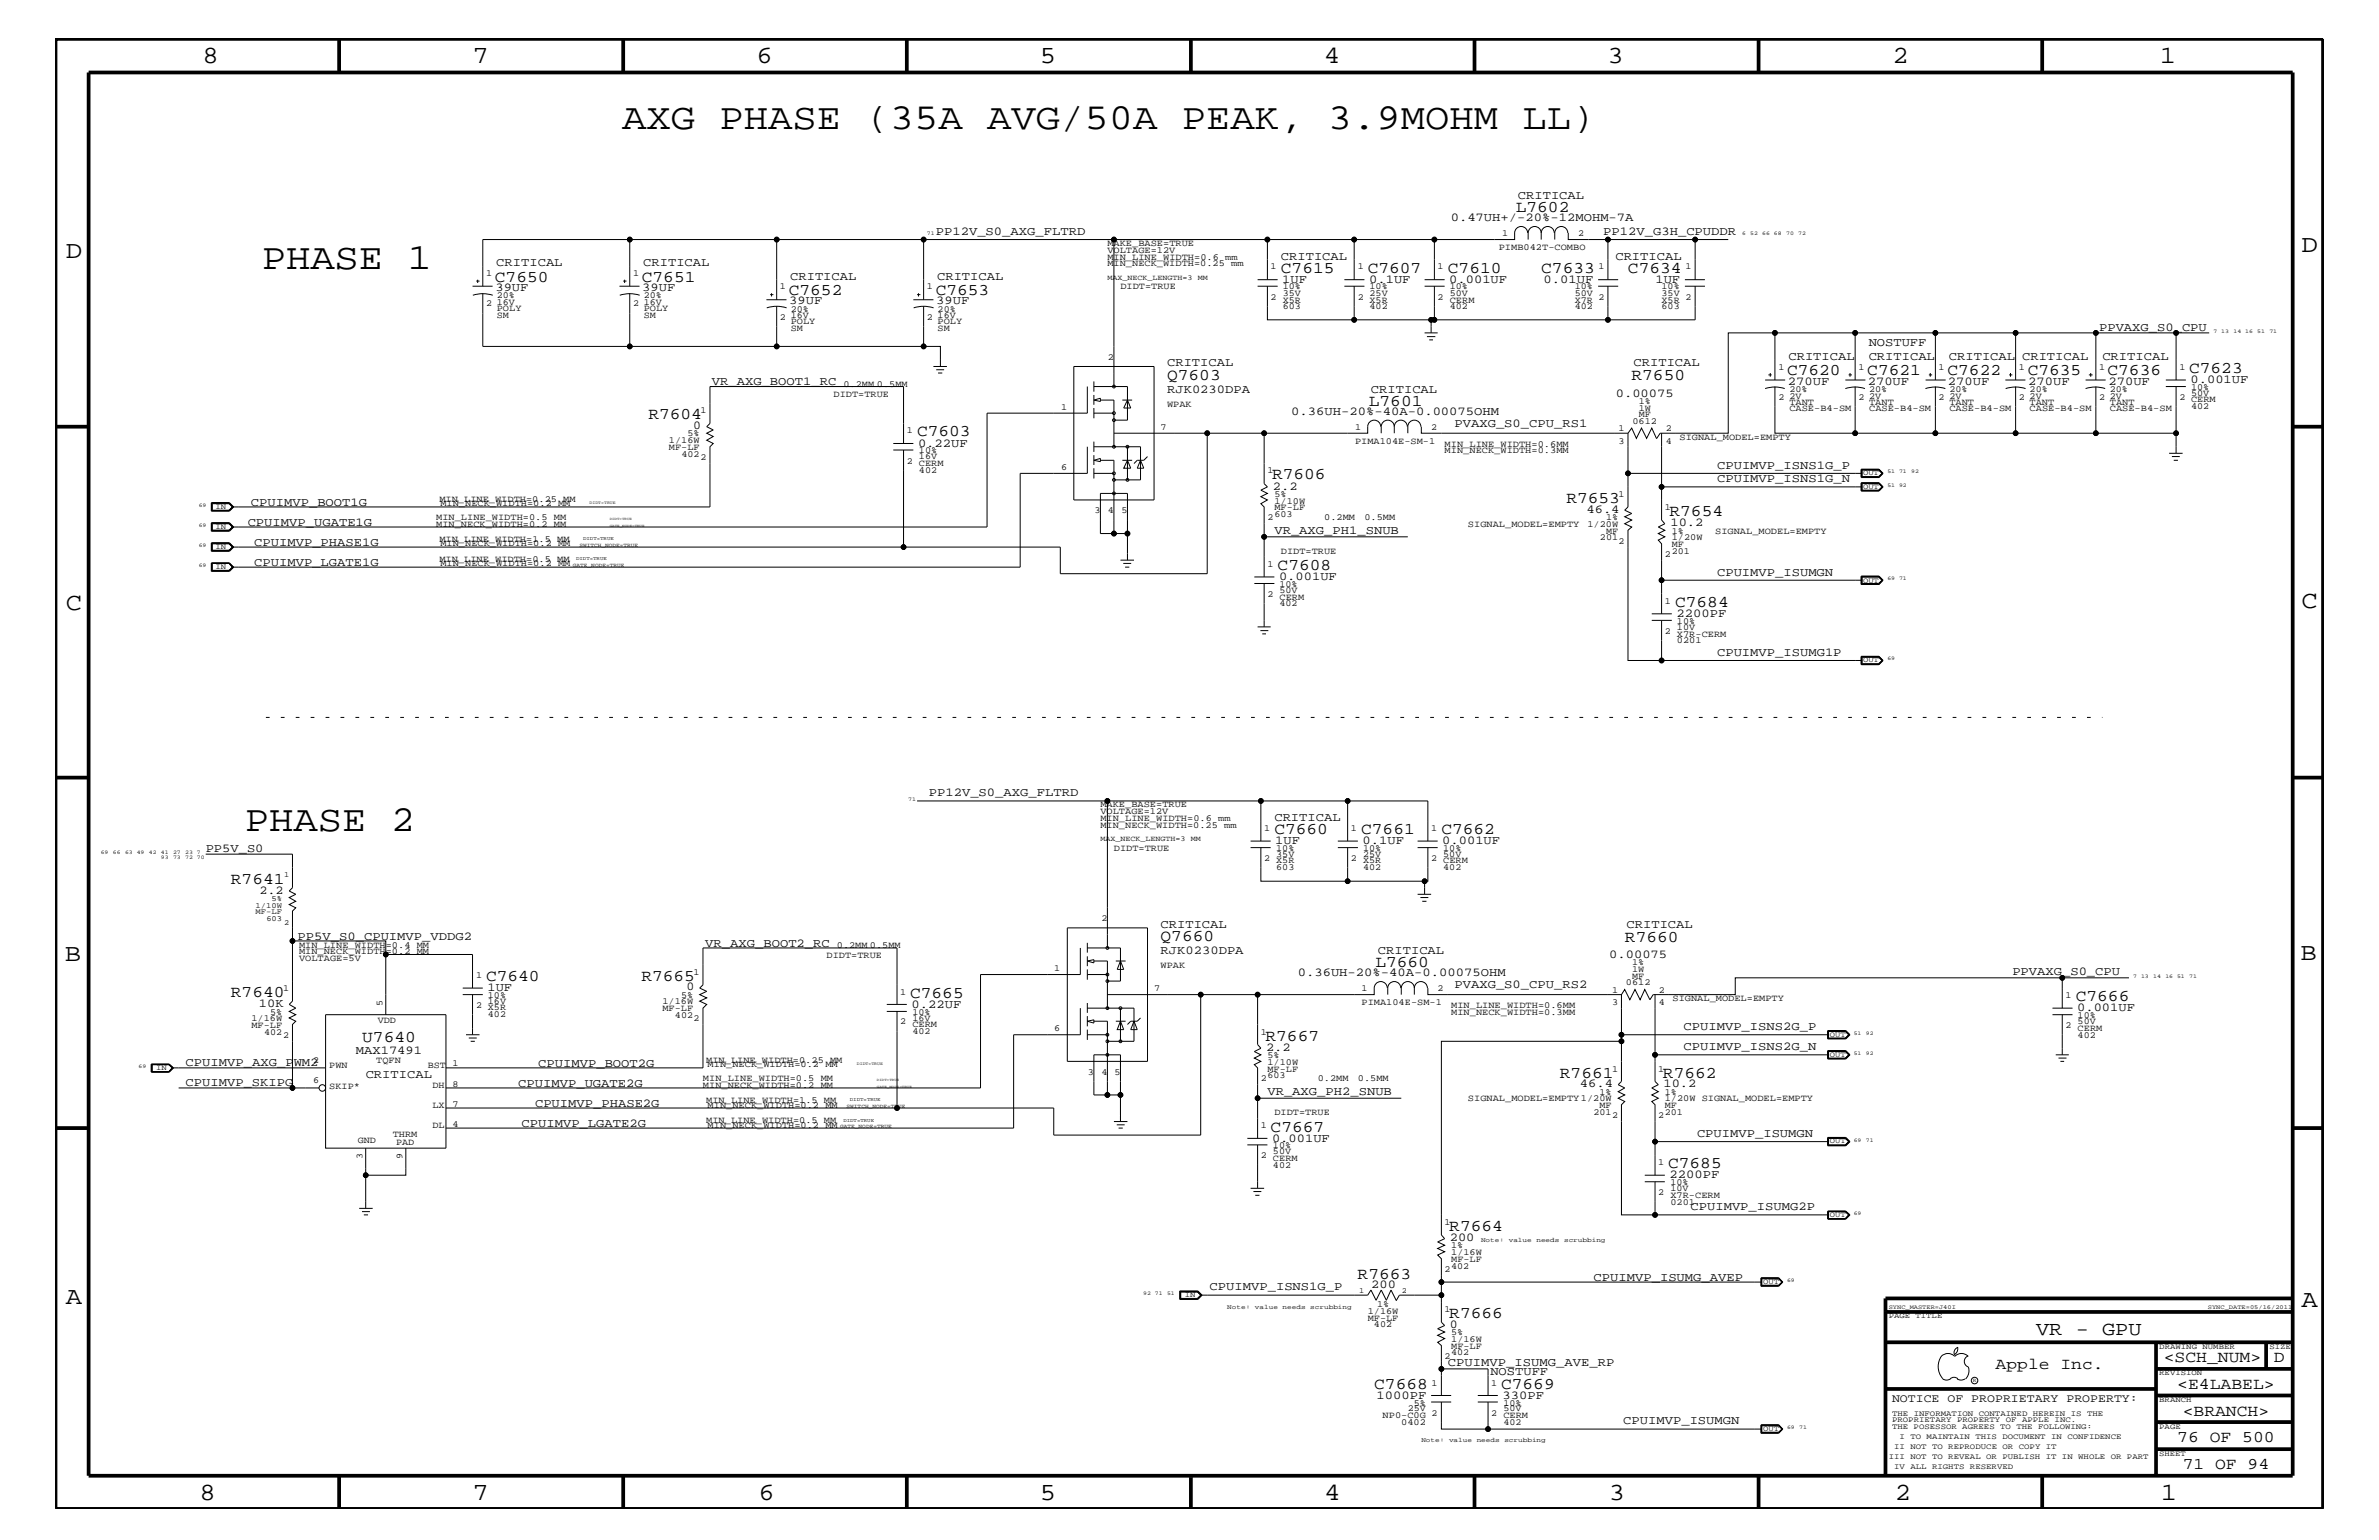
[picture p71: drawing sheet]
<svg xmlns="http://www.w3.org/2000/svg" width="432mm" height="279mm" viewBox="0 0 432 279" stroke-linecap="round" stroke-linejoin="round" font-family="sans-serif">
<defs><g id="words">
<g font-size="6.7">
<text x="112.9" y="23.5">AXG PHASE (35A AVG/50A PEAK, 3.9MOHM LL)</text>
<text x="47.5" y="48.9">PHASE 1</text>
<text x="44.4" y="150.7">PHASE 2</text>
</g>
<g font-size="4.5">
<text x="36.7" y="11.5">8</text>
<text x="85.8" y="11.5">7</text>
<text x="137.3" y="11.5">6</text>
<text x="188.7" y="11.5">5</text>
<text x="240.3" y="11.5">4</text>
<text x="291.8" y="11.5">3</text>
<text x="343.5" y="11.5">2</text>
<text x="392" y="11.5">1</text>
<text x="11.9" y="46.8">D</text>
<text x="417.7" y="45.7">D</text>
<text x="11.9" y="110.6">C</text>
<text x="417.7" y="110.3">C</text>
<text x="11.8" y="174.3">B</text>
<text x="417.6" y="174.2">B</text>
<text x="11.9" y="236.7">A</text>
<text x="417.7" y="237.1">A</text>
<text x="36.2" y="272.1">8</text>
<text x="85.8" y="272.1">7</text>
<text x="137.7" y="272.1">6</text>
<text x="188.7" y="272.1">5</text>
<text x="240.4" y="272.1">4</text>
<text x="292" y="272.1">3</text>
<text x="343.9" y="272.1">2</text>
<text x="392.2" y="272.1">1</text>
</g>
<text font-size="3.6" x="369.6" y="242.3">VR - GPU</text>
<g font-size="3">
<text x="275.1" y="38.5">L7602</text>
<text x="89.8" y="51.1">C7650</text>
<text x="116.5" y="51.1">C7651</text>
<text x="143.2" y="53.5">C7652</text>
<text x="169.8" y="53.5">C7653</text>
<text x="232.5" y="49.6">C7615</text>
<text x="248.2" y="49.6">C7607</text>
<text x="262.8" y="49.6">C7610</text>
<text x="279.7" y="49.6">C7633</text>
<text x="295.5" y="49.6">C7634</text>
<text x="211.8" y="68.9">Q7603</text>
<text x="296.1" y="69">R7650</text>
<text x="324.4" y="68.1">C7620</text>
<text x="338.9" y="68.1">C7621</text>
<text x="353.5" y="68.1">C7622</text>
<text x="368" y="68.1">C7635</text>
<text x="382.5" y="68.1">C7636</text>
<text x="397.3" y="67.7">C7623</text>
<text x="117.7" y="76.1">R7604</text>
<text x="248.5" y="73.7">L7601</text>
<text x="166.5" y="79.2">C7603</text>
<text x="230.9" y="87">R7606</text>
<text x="284.3" y="91.2">R7653</text>
<text x="303" y="93.7">R7654</text>
<text x="231.9" y="103.5">C7608</text>
<text x="304" y="110.2">C7684</text>
<text x="231.3" y="151.3">C7660</text>
<text x="247.1" y="151.3">C7661</text>
<text x="261.6" y="151.3">C7662</text>
<text x="41.9" y="160.3">R7641</text>
<text x="210.7" y="170.7">Q7660</text>
<text x="294.9" y="170.9">R7660</text>
<text x="88.2" y="178">C7640</text>
<text x="116.4" y="177.9">R7665</text>
<text x="249.6" y="175.5">L7660</text>
<text x="41.9" y="181">R7640</text>
<text x="165.2" y="181">C7665</text>
<text x="376.8" y="181.6">C7666</text>
<text x="65.7" y="189.1">U7640</text>
<text x="229.7" y="188.8">R7667</text>
<text x="283.1" y="195.5">R7661</text>
<text x="301.8" y="195.5">R7662</text>
<text x="230.6" y="205.3">C7667</text>
<text x="302.8" y="211.9">C7685</text>
<text x="263.1" y="223.4">R7664</text>
<text x="246.4" y="232">R7663</text>
<text x="263.1" y="239.1">R7666</text>
<text x="249.4" y="252">C7668</text>
<text x="272.5" y="252">C7669</text>
<text x="362.2" y="248.4">Apple Inc.</text>
<text x="392.7" y="247.1">&lt;SCH_NUM&gt;</text>
<text x="395.2" y="252">&lt;E4LABEL&gt;</text>
<text x="412.7" y="247.1">D</text>
<text x="396.2" y="256.8">&lt;BRANCH&gt;</text>
<text x="395.2" y="261.6">76 OF 500</text>
<text x="396.2" y="266.6">71 OF 94</text>
</g>
<g font-size="2.2">
<text x="263.3" y="40.2">0.47UH+/-20%-12MOHM-7A</text>
<text x="275.5" y="36.2">CRITICAL</text>
<text x="169.8" y="42.6">PP12V_S0_AXG_FLTRD</text>
<text x="232.5" y="47.1">CRITICAL</text>
<text x="291" y="42.6">PP12V_G3H_CPUDDR</text>
<text x="293.2" y="47.1">CRITICAL</text>
<text x="89.9" y="52.8">39UF</text>
<text x="90.1" y="48.3">CRITICAL</text>
<text x="116.6" y="52.8">39UF</text>
<text x="116.8" y="48.3">CRITICAL</text>
<text x="143.4" y="50.7">CRITICAL</text>
<text x="170.1" y="50.7">CRITICAL</text>
<text x="232.7" y="51.3">1UF</text>
<text x="248.5" y="51.3">0.1UF</text>
<text x="263.1" y="51.3">0.001UF</text>
<text x="280.2" y="51.3">0.01UF</text>
<text x="300.5" y="51.3">1UF</text>
<text x="143.3" y="55.2">39UF</text>
<text x="169.9" y="55.2">39UF</text>
<text x="381" y="60">PPVAXG_S0_CPU</text>
<text x="324.6" y="65.3">CRITICAL</text>
<text x="339.2" y="65.3">CRITICAL</text>
<text x="339.2" y="62.9">NOSTUFF</text>
<text x="353.7" y="65.3">CRITICAL</text>
<text x="367" y="65.3">CRITICAL</text>
<text x="381.6" y="65.3">CRITICAL</text>
<text x="129.2" y="69.9">VR_AXG_BOOT1_RC</text>
<text x="211.8" y="66.5">CRITICAL</text>
<text x="211.8" y="71.3">RJK0230DPA</text>
<text x="248.8" y="71.3">CRITICAL</text>
<text x="293.3" y="72">0.00075</text>
<text x="296.5" y="66.5">CRITICAL</text>
<text x="324.5" y="69.8">270UF</text>
<text x="339" y="69.8">270UF</text>
<text x="353.6" y="69.8">270UF</text>
<text x="368.1" y="69.8">270UF</text>
<text x="382.7" y="69.8">270UF</text>
<text x="397.6" y="69.5">0.001UF</text>
<text x="125.8" y="77.9">0</text>
<text x="234.4" y="75.4">0.36UH-20%-40A-0.00075OHM</text>
<text x="264" y="77.4">PVAXG_S0_CPU_RS1</text>
<text x="166.6" y="81.1">0.22UF</text>
<text x="231.1" y="88.8">2.2</text>
<text x="311.7" y="85">CPUIMVP_ISNS1G_P</text>
<text x="311.7" y="87.5">CPUIMVP_ISNS1G_N</text>
<text x="45" y="95.4">CPUIMVP_UGATE1G</text>
<text x="45.6" y="91.7">CPUIMVP_BOOT1G</text>
<text x="288" y="93.1">46.4</text>
<text x="303.2" y="95.4">10.2</text>
<text x="46.1" y="99">CPUIMVP_PHASE1G</text>
<text x="231.3" y="96.9">VR_AXG_PH1_SNUB</text>
<text x="46.1" y="102.6">CPUIMVP_LGATE1G</text>
<text x="232.2" y="105.3">0.001UF</text>
<text x="311.7" y="104.4">CPUIMVP_ISUMGN</text>
<text x="304.3" y="112">2200PF</text>
<text x="311.7" y="119">CPUIMVP_ISUMG1P</text>
<text x="168.6" y="144.5">PP12V_S0_AXG_FLTRD</text>
<text x="231.3" y="149">CRITICAL</text>
<text x="37.3" y="154.5">PP5V_S0</text>
<text x="231.5" y="153.2">1UF</text>
<text x="247.3" y="153.2">0.1UF</text>
<text x="261.8" y="153.2">0.001UF</text>
<text x="47.1" y="162.2">2.2</text>
<text x="54" y="170.6">PP5V_S0_CPUIMVP_VDDG2</text>
<text x="128" y="171.7">VR_AXG_BOOT2_RC</text>
<text x="210.7" y="168.3">CRITICAL</text>
<text x="210.7" y="173.2">RJK0230DPA</text>
<text x="250.1" y="173.2">CRITICAL</text>
<text x="292.1" y="173.8">0.00075</text>
<text x="295.2" y="168.3">CRITICAL</text>
<text x="88.5" y="179.9">1UF</text>
<text x="124.6" y="179.7">0</text>
<text x="235.5" y="177.2">0.36UH-20%-40A-0.00075OHM</text>
<text x="264" y="179.3">PVAXG_S0_CPU_RS2</text>
<text x="365.3" y="177">PPVAXG_S0_CPU</text>
<text x="47" y="182.7">10K</text>
<text x="165.4" y="182.9">0.22UF</text>
<text x="377" y="183.5">0.001UF</text>
<text x="64.6" y="191.2">MAX17491</text>
<text x="229.8" y="190.6">2.2</text>
<text x="305.6" y="186.9">CPUIMVP_ISNS2G_P</text>
<text x="305.6" y="190.5">CPUIMVP_ISNS2G_N</text>
<text x="33.7" y="197">CPUIMVP_SKIPG</text>
<text x="33.7" y="193.3">CPUIMVP_AXG_PWM2</text>
<text x="66.4" y="195.6">CRITICAL</text>
<text x="94.1" y="197.2">CPUIMVP_UGATE2G</text>
<text x="97.7" y="193.6">CPUIMVP_BOOT2G</text>
<text x="286.8" y="197.3">46.4</text>
<text x="301.9" y="197.3">10.2</text>
<text x="97.1" y="200.9">CPUIMVP_PHASE2G</text>
<text x="230" y="198.7">VR_AXG_PH2_SNUB</text>
<text x="94.7" y="204.4">CPUIMVP_LGATE2G</text>
<text x="230.9" y="207.1">0.001UF</text>
<text x="308" y="206.3">CPUIMVP_ISUMGN</text>
<text x="303" y="213.8">2200PF</text>
<text x="306.8" y="219.6">CPUIMVP_ISUMG2P</text>
<text x="263.1" y="225.2">200</text>
<text x="248.9" y="233.7">200</text>
<text x="289.2" y="232.4">CPUIMVP_ISUMG_AVEP</text>
<text x="219.5" y="234.1">CPUIMVP_ISNS1G_P</text>
<text x="263.1" y="240.9">0</text>
<text x="262.8" y="247.8">CPUIMVP_ISUMG_AVE_RP</text>
<text x="270.5" y="249.5">NOSTUFF</text>
<text x="249.9" y="253.8">1000PF</text>
<text x="272.7" y="253.8">330PF</text>
<text x="294.6" y="258.4">CPUIMVP_ISUMGN</text>
</g>
<text font-size="2.1" x="343.4" y="254.4">NOTICE OF PROPRIETARY PROPERTY:</text>
<g font-size="1.7">
<text x="201" y="47.1">MIN_LINE_WIDTH=0.6 mm</text>
<text x="201" y="44.6">MAKE_BASE=TRUE</text>
<text x="201" y="45.9">VOLTAGE=12V</text>
<text x="272" y="45.4">PIMB042T-COMBO</text>
<text x="272.6" y="42.9">1</text>
<text x="286.4" y="42.9">2</text>
<text x="88.2" y="50.2">1</text>
<text x="114.9" y="50.2">1</text>
<text x="141.6" y="52.5">1</text>
<text x="168.2" y="52.5">1</text>
<text x="201" y="48.3">MIN_NECK_WIDTH=0.25 mm</text>
<text x="203.4" y="52.5">DIDT=TRUE</text>
<text x="230.6" y="48.9">1</text>
<text x="232.8" y="53.6">35V</text>
<text x="232.8" y="52.5">10%</text>
<text x="246.5" y="48.9">1</text>
<text x="248.6" y="53.6">25V</text>
<text x="248.6" y="52.5">10%</text>
<text x="260.9" y="48.9">1</text>
<text x="263.1" y="53.6">50V</text>
<text x="263.1" y="52.5">10%</text>
<text x="285.8" y="53.6">50V</text>
<text x="285.8" y="52.5">10%</text>
<text x="290.2" y="48.9">1</text>
<text x="301.6" y="53.6">35V</text>
<text x="301.6" y="52.5">10%</text>
<text x="305.9" y="48.9">1</text>
<text x="88.2" y="55.6">2</text>
<text x="90.2" y="55.3">16V</text>
<text x="90.2" y="54.1">20%</text>
<text x="90.2" y="57.7">SM</text>
<text x="90.2" y="56.4">POLY</text>
<text x="114.9" y="55.6">2</text>
<text x="116.8" y="56.4">POLY</text>
<text x="116.8" y="57.7">SM</text>
<text x="116.8" y="54.1">20%</text>
<text x="116.8" y="55.3">16V</text>
<text x="141.6" y="58">2</text>
<text x="143.5" y="57.8">16V</text>
<text x="143.5" y="56.6">20%</text>
<text x="143.5" y="58.9">POLY</text>
<text x="168.2" y="58">2</text>
<text x="170.2" y="57.8">16V</text>
<text x="170.2" y="56.6">20%</text>
<text x="170.2" y="58.9">POLY</text>
<text x="230.6" y="54.4">2</text>
<text x="232.8" y="56.1">603</text>
<text x="232.8" y="54.9">X5R</text>
<text x="246.5" y="54.4">2</text>
<text x="248.6" y="56.1">402</text>
<text x="248.6" y="54.9">X5R</text>
<text x="260.9" y="54.4">2</text>
<text x="263.1" y="56.1">402</text>
<text x="263.1" y="54.9">CERM</text>
<text x="285.8" y="56.1">402</text>
<text x="285.8" y="54.9">X7R</text>
<text x="290.2" y="54.4">2</text>
<text x="301.6" y="56.1">603</text>
<text x="301.6" y="54.9">X5R</text>
<text x="305.9" y="54.4">2</text>
<text x="143.5" y="60.1">SM</text>
<text x="170.2" y="60.1">SM</text>
<text x="201.1" y="65.3">2</text>
<text x="151.3" y="72">DIDT=TRUE</text>
<text x="153.1" y="70.1">0.2MM 0.5MM</text>
<text x="322.8" y="67.1">1</text>
<text x="324.8" y="71.1">20%</text>
<text x="337.3" y="67.1">1</text>
<text x="339.3" y="71.1">20%</text>
<text x="351.9" y="67.1">1</text>
<text x="353.8" y="71.1">20%</text>
<text x="366.4" y="67.1">1</text>
<text x="368.4" y="71.1">20%</text>
<text x="381" y="67.1">1</text>
<text x="382.9" y="71.1">20%</text>
<text x="395.6" y="67.1">1</text>
<text x="397.7" y="70.7">10%</text>
<text x="397.7" y="71.8">50V</text>
<text x="127.2" y="75">1</text>
<text x="192.6" y="74.4">1</text>
<text x="211.8" y="73.8">WPAK</text>
<text x="296.3" y="76.9">0612</text>
<text x="297.4" y="74.5">1W</text>
<text x="297.4" y="73.3">1%</text>
<text x="297.4" y="75.7">MF</text>
<text x="322.8" y="72.6">2</text>
<text x="324.8" y="72.3">2V</text>
<text x="324.8" y="74.6">CASE-B4-SM</text>
<text x="324.8" y="73.4">TANT</text>
<text x="337.3" y="72.6">2</text>
<text x="339.3" y="72.3">2V</text>
<text x="339.3" y="74.6">CASE-B4-SM</text>
<text x="339.3" y="73.4">TANT</text>
<text x="351.9" y="72.6">2</text>
<text x="353.8" y="74.6">CASE-B4-SM</text>
<text x="353.8" y="73.4">TANT</text>
<text x="353.8" y="72.3">2V</text>
<text x="366.4" y="72.6">2</text>
<text x="368.4" y="73.4">TANT</text>
<text x="368.4" y="74.6">CASE-B4-SM</text>
<text x="368.4" y="72.3">2V</text>
<text x="381" y="72.6">2</text>
<text x="382.9" y="72.3">2V</text>
<text x="382.9" y="74.6">CASE-B4-SM</text>
<text x="382.9" y="73.4">TANT</text>
<text x="395.6" y="72.6">2</text>
<text x="397.7" y="73">CERM</text>
<text x="397.7" y="74.3">402</text>
<text x="121.4" y="80.5">1/16W</text>
<text x="121.4" y="81.6">MF-LF</text>
<text x="123.7" y="82.8">402</text>
<text x="124.8" y="79.2">5%</text>
<text x="127.2" y="83.5">2</text>
<text x="164.6" y="78.6">1</text>
<text x="166.8" y="83.3">16V</text>
<text x="166.8" y="82.2">10%</text>
<text x="210.7" y="78">7</text>
<text x="246" y="78">1</text>
<text x="246" y="80.5">PIMA104E-SM-1</text>
<text x="259.8" y="78">2</text>
<text x="262.2" y="81.1">MIN_LINE_WIDTH=0.6MM</text>
<text x="262.2" y="82.2">MIN_NECK_WIDTH=0.3MM</text>
<text x="293.8" y="80.5">3</text>
<text x="293.8" y="78.3">1</text>
<text x="302.3" y="80.5">4</text>
<text x="302.3" y="78.3">2</text>
<text x="304.8" y="79.9">SIGNAL_MODEL=EMPTY</text>
<text x="164.6" y="84.1">2 CERM</text>
<text x="166.8" y="85.8">402</text>
<text x="192.6" y="85.3">6</text>
<text x="230" y="85.9">1</text>
<text x="79.2" y="94.3">MIN_LINE_WIDTH=0.5 MM</text>
<text x="79.2" y="95.6">MIN_NECK_WIDTH=0.2 MM</text>
<text x="79.8" y="91">MIN_LINE_WIDTH=0.25 MM</text>
<text x="79.9" y="91.8">MIN_NECK_WIDTH=0.2 MM</text>
<text x="198.6" y="93.2">3</text>
<text x="201.1" y="93.2">4</text>
<text x="203.5" y="93.2">5</text>
<text x="230" y="94.3">2</text>
<text x="231.3" y="91.4">1/10W</text>
<text x="231.3" y="90.1">5%</text>
<text x="231.3" y="93.8">603</text>
<text x="231.3" y="92.6">MF-LF</text>
<text x="240.4" y="94.3">0.2MM</text>
<text x="247.6" y="94.3">0.5MM</text>
<text x="266.4" y="95.6">SIGNAL_MODEL=EMPTY</text>
<text x="288.1" y="95.6">1/20W</text>
<text x="291.5" y="94.3">1%</text>
<text x="293.8" y="90.1">1</text>
<text x="302.2" y="92.6">1</text>
<text x="79.8" y="102">MIN_LINE_WIDTH=0.5 MM</text>
<text x="79.8" y="98.3">MIN_LINE_WIDTH=1.5 MM</text>
<text x="79.9" y="99.1">MIN_NECK_WIDTH=0.2 MM</text>
<text x="232.5" y="100.4">DIDT=TRUE</text>
<text x="290.4" y="98">201</text>
<text x="291.5" y="96.8">MF</text>
<text x="293.8" y="98.7">2</text>
<text x="302.2" y="101">2</text>
<text x="303.4" y="98">1/20W</text>
<text x="303.4" y="96.8">1%</text>
<text x="303.4" y="100.4">201</text>
<text x="303.4" y="99.3">MF</text>
<text x="311.3" y="96.8">SIGNAL_MODEL=EMPTY</text>
<text x="79.9" y="102.7">MIN_NECK_WIDTH=0.2 MM</text>
<text x="230" y="102.9">1</text>
<text x="232.2" y="107.6">50V</text>
<text x="232.2" y="106.5">10%</text>
<text x="230" y="108.3">2</text>
<text x="232.2" y="110">402</text>
<text x="232.2" y="108.8">CERM</text>
<text x="302.2" y="109.5">1</text>
<text x="304.4" y="113.1">10%</text>
<text x="302.2" y="115">2</text>
<text x="304.4" y="114.2">10V</text>
<text x="304.4" y="116.7">0201</text>
<text x="304.4" y="115.5">X7R-CERM</text>
<text x="199.7" y="149">MIN_LINE_WIDTH=0.6 mm</text>
<text x="199.7" y="146.5">MAKE_BASE=TRUE</text>
<text x="199.7" y="147.7">VOLTAGE=12V</text>
<text x="199.7" y="150.1">MIN_NECK_WIDTH=0.25 mm</text>
<text x="202.2" y="154.4">DIDT=TRUE</text>
<text x="229.4" y="150.7">1</text>
<text x="231.6" y="155.5">35V</text>
<text x="231.6" y="154.4">10%</text>
<text x="245.2" y="150.7">1</text>
<text x="247.4" y="155.5">25V</text>
<text x="247.4" y="154.4">10%</text>
<text x="259.8" y="150.7">1</text>
<text x="262" y="155.5">50V</text>
<text x="262" y="154.4">10%</text>
<text x="229.4" y="156.2">2 X5R</text>
<text x="231.6" y="157.9">603</text>
<text x="245.2" y="156.2">2 X5R</text>
<text x="247.4" y="157.9">402</text>
<text x="259.8" y="156.2">2 CERM</text>
<text x="262" y="157.9">402</text>
<text x="199.9" y="167.1">2</text>
<text x="54.3" y="172">MIN_LINE_WIDTH=0.4 MM</text>
<text x="54.3" y="173.2">MIN_NECK_WIDTH=0.2 MM</text>
<text x="150" y="173.8">DIDT=TRUE</text>
<text x="151.9" y="172">0.2MM 0.5MM</text>
<text x="51.4" y="179.9">1</text>
<text x="54.3" y="174.4">VOLTAGE=5V</text>
<text x="86.4" y="177.4">1</text>
<text x="125.9" y="176.8">1</text>
<text x="191.3" y="176.2">1</text>
<text x="209.5" y="179.9">7</text>
<text x="210.7" y="175.6">WPAK</text>
<text x="247.1" y="179.9">1</text>
<text x="260.9" y="179.9">2</text>
<text x="295.1" y="178.8">0612</text>
<text x="296.2" y="176.3">1W</text>
<text x="296.2" y="175.1">1%</text>
<text x="296.2" y="177.6">MF</text>
<text x="45.6" y="185.3">1/16W</text>
<text x="49" y="184.1">5%</text>
<text x="68.6" y="185.5">VDD</text>
<text x="69.4" y="182.6" transform="rotate(-90 69.4 182.6)">5</text>
<text x="86.4" y="182.9">2 X5R</text>
<text x="88.6" y="182.1">16V</text>
<text x="88.6" y="181">10%</text>
<text x="88.6" y="184.6">402</text>
<text x="120.2" y="182.2">1/16W</text>
<text x="120.2" y="183.5">MF-LF</text>
<text x="122.5" y="184.7">402</text>
<text x="123.6" y="181">5%</text>
<text x="125.9" y="185.3">2</text>
<text x="163.4" y="180.5">1</text>
<text x="163.4" y="185.9">2</text>
<text x="165.6" y="185.2">16V</text>
<text x="165.6" y="184.1">10%</text>
<text x="247.1" y="182.4">PIMA104E-SM-1</text>
<text x="263.4" y="184.1">MIN_NECK_WIDTH=0.3MM</text>
<text x="263.4" y="182.9">MIN_LINE_WIDTH=0.6MM</text>
<text x="292.6" y="182.4">3</text>
<text x="292.6" y="180.1">1</text>
<text x="301.1" y="182.4">4</text>
<text x="301.1" y="180.1">2</text>
<text x="303.6" y="181.6">SIGNAL_MODEL=EMPTY</text>
<text x="374.9" y="181">1</text>
<text x="377.1" y="185.8">50V</text>
<text x="377.1" y="184.7">10%</text>
<text x="45.6" y="186.5">MF-LF</text>
<text x="47.9" y="187.7">402</text>
<text x="51.4" y="188.3">2</text>
<text x="165.6" y="187.6">402</text>
<text x="165.6" y="186.4">CERM</text>
<text x="191.3" y="187.1">6</text>
<text x="228.9" y="187.7">1</text>
<text x="230" y="192">5%</text>
<text x="374.9" y="186.5">2</text>
<text x="377.1" y="188.2">402</text>
<text x="377.1" y="187">CERM</text>
<text x="56.8" y="192.9">2</text>
<text x="56.8" y="196.5">6</text>
<text x="59.8" y="197.6">SKIP*</text>
<text x="59.8" y="193.7">PWN</text>
<text x="68.3" y="192.9">TQFN</text>
<text x="77.6" y="193.7">BST</text>
<text x="78.5" y="197.4">DH</text>
<text x="82.1" y="197.1">8</text>
<text x="82.1" y="193.5">1</text>
<text x="127.6" y="197.4">MIN_NECK_WIDTH=0.2 MM</text>
<text x="127.6" y="196.2">MIN_LINE_WIDTH=0.5 MM</text>
<text x="128.2" y="192.9">MIN_LINE_WIDTH=0.25 MM</text>
<text x="128.4" y="193.7">MIN_NECK_WIDTH=0.2 MM</text>
<text x="197.4" y="195">3</text>
<text x="199.9" y="195">4</text>
<text x="202.3" y="195">5</text>
<text x="228.9" y="196.2">2</text>
<text x="230" y="193.2">1/10W</text>
<text x="230" y="195.6">603</text>
<text x="230" y="194.4">MF-LF</text>
<text x="239.2" y="196.2">0.2MM</text>
<text x="246.5" y="196.2">0.5MM</text>
<text x="292.6" y="194.4">1</text>
<text x="301" y="194.4">1</text>
<text x="78.5" y="201">LX</text>
<text x="82.1" y="200.8">7</text>
<text x="128.2" y="203.8">MIN_LINE_WIDTH=0.5 MM</text>
<text x="128.2" y="200.2">MIN_LINE_WIDTH=1.5 MM</text>
<text x="128.4" y="200.9">MIN_NECK_WIDTH=0.2 MM</text>
<text x="231.3" y="202.3">DIDT=TRUE</text>
<text x="266.4" y="199.8">SIGNAL_MODEL=EMPTY1/20W</text>
<text x="289.2" y="202.3">201</text>
<text x="290.3" y="198.7">1%</text>
<text x="290.3" y="201">MF</text>
<text x="292.6" y="202.9">2</text>
<text x="301" y="202.9">2</text>
<text x="302.2" y="199.8">1/20W SIGNAL_MODEL=EMPTY</text>
<text x="302.2" y="198.7">1%</text>
<text x="302.2" y="202.3">201</text>
<text x="302.2" y="201">MF</text>
<text x="64.9" y="207.3">GND</text>
<text x="71.3" y="206.3">THRM</text>
<text x="71.9" y="207.7">PAD</text>
<text x="78.5" y="204.7">DL</text>
<text x="82.1" y="204.4">4</text>
<text x="128.4" y="204.6">MIN_NECK_WIDTH=0.2 MM</text>
<text x="228.9" y="204.7">1</text>
<text x="231.1" y="209.4">50V</text>
<text x="231.1" y="208.3">10%</text>
<text x="65.8" y="210.3" transform="rotate(-90 65.8 210.3)">3</text>
<text x="73.1" y="210.3" transform="rotate(-90 73.1 210.3)">9</text>
<text x="228.9" y="210.2">2</text>
<text x="231.1" y="211.9">402</text>
<text x="231.1" y="210.7">CERM</text>
<text x="301" y="211.4">1</text>
<text x="303.2" y="215">10%</text>
<text x="301" y="216.9">2 X7R-CERM</text>
<text x="303.2" y="216.1">10V</text>
<text x="303.2" y="218.6">0201</text>
<text x="262.2" y="222.3">1</text>
<text x="263.4" y="227.7">1/16W</text>
<text x="263.4" y="226.5">1%</text>
<text x="262.2" y="230.7">2</text>
<text x="263.4" y="230.2">402</text>
<text x="263.4" y="229">MF-LF</text>
<text x="248.2" y="238.4">1/16W</text>
<text x="248.2" y="239.6">MF-LF</text>
<text x="249.9" y="237.2">1%</text>
<text x="262.2" y="238">1</text>
<text x="249.4" y="240.8">402</text>
<text x="263.4" y="243.5">1/16W</text>
<text x="263.4" y="242.3">5%</text>
<text x="263.4" y="245.9">402</text>
<text x="263.4" y="244.7">MF-LF</text>
<text x="259.8" y="251.4">1</text>
<text x="262.2" y="246.5">2</text>
<text x="270.7" y="251.4">1</text>
<text x="251" y="257.3">NP0-C0G</text>
<text x="255.5" y="256.1">25V</text>
<text x="256.6" y="255">5%</text>
<text x="259.8" y="256.8">2</text>
<text x="270.7" y="256.8">2</text>
<text x="272.9" y="256.1">50V</text>
<text x="272.9" y="255">10%</text>
<text x="272.9" y="257.3">CERM</text>
<text x="254.3" y="258.5">0402</text>
<text x="272.9" y="258.5">402</text>
</g>
<g font-size="1.4">
<text x="201" y="50.7">MAX_NECK_LENGTH=3 MM</text>
<text x="338.2" y="88.7">OUT</text>
<text x="338.2" y="86.2">OUT</text>
<text x="39.1" y="92.3">IN</text>
<text x="39.1" y="96">IN</text>
<text x="39.1" y="99.6">IN</text>
<text x="39.1" y="103.2">IN</text>
<text x="338.2" y="105.7">OUT</text>
<text x="338.2" y="120.2">OUT</text>
<text x="199.7" y="152.6">MAX_NECK_LENGTH=3 MM</text>
<text x="51.6" y="159.2">1</text>
<text x="46.4" y="165.9">MF-LF</text>
<text x="46.4" y="164.7">1/10W</text>
<text x="48.3" y="167.1">603</text>
<text x="49.3" y="163.5">5%</text>
<text x="51.6" y="167.8">2</text>
<text x="332.1" y="191.7">OUT</text>
<text x="332.1" y="188.1">OUT</text>
<text x="28.4" y="194.2">IN</text>
<text x="332.1" y="207.5">OUT</text>
<text x="332.1" y="220.8">OUT</text>
<text x="320" y="232.9">OUT</text>
<text x="215.1" y="235.4">IN</text>
<text x="246.7" y="234.6">1</text>
<text x="254.4" y="234.6">2</text>
<text x="342.8" y="239.2">PAGE TITLE</text>
<text x="391.9" y="244.7">DRAWING NUMBER</text>
<text x="411.9" y="244.7">SIZE</text>
<text x="391.9" y="249.5">REVISION</text>
<text x="343.4" y="256.8">THE INFORMATION CONTAINED HEREIN IS THE</text>
<text x="391.9" y="254.4">BRANCH</text>
<text x="320" y="259.6">OUT</text>
<text x="343.4" y="258">PROPRIETARY PROPERTY OF APPLE INC.</text>
<text x="343.4" y="259.3">THE POSESSOR AGREES TO THE FOLLOWING:</text>
<text x="343.8" y="262.9">II NOT TO REPRODUCE OR COPY IT</text>
<text x="344.8" y="261.1">I TO MAINTAIN THIS DOCUMENT IN CONFIDENCE</text>
<text x="391.9" y="259.3">PAGE</text>
<text x="342.8" y="264.7">III NOT TO REVEAL OR PUBLISH IT IN WHOLE OR PART</text>
<text x="343.8" y="266.6">IV ALL RIGHTS RESERVED</text>
<text x="391.9" y="264.1">SHEET</text>
</g>
<g font-size="1.2">
<text x="268.8" y="225.3">Note:</text>
<text x="273.8" y="225.3">value</text>
<text x="278.9" y="225.3">needs</text>
<text x="283.9" y="225.3">scrubbing</text>
<text x="222.8" y="237.4">Note:</text>
<text x="227.8" y="237.4">value</text>
<text x="232.8" y="237.4">needs</text>
<text x="237.8" y="237.4">scrubbing</text>
<text x="258" y="261.6">Note:</text>
<text x="263" y="261.6">value</text>
<text x="268" y="261.6">needs</text>
<text x="273.1" y="261.6">scrubbing</text>
</g>
<g font-size="1.1">
<text x="342.8" y="237.4">SYNC_MASTER=J40I</text>
<text x="400.7" y="237.4">SYNC_DATE=05/16/2011</text>
</g>
<g font-size="1">
<text x="168.2" y="42.6">71</text>
<text x="316.2" y="42.6">6</text>
<text x="317.7" y="42.6">52</text>
<text x="319.9" y="42.6">66 68</text>
<text x="324.2" y="42.6">70</text>
<text x="326.4" y="42.6">72</text>
<text x="401.7" y="60.4">7</text>
<text x="403.2" y="60.4">13</text>
<text x="405.4" y="60.4">14 16</text>
<text x="409.7" y="60.4">51</text>
<text x="411.9" y="60.4">71</text>
<text x="342.6" y="88.3">51 92</text>
<text x="342.6" y="85.9">51 71</text>
<text x="346.9" y="85.9">92</text>
<text x="36.1" y="92">69</text>
<text x="36.1" y="95.6">69</text>
<text x="36.1" y="99.3">69</text>
<text x="105.2" y="99.3">SWITCH_NODE=TRUE</text>
<text x="36.1" y="102.9">69</text>
<text x="104" y="102.9">GATE_NODE=TRUE</text>
<text x="342.6" y="105.3">69 71</text>
<text x="342.6" y="119.8">69</text>
<text x="164.8" y="145.3">71</text>
<text x="18.3" y="155">69</text>
<text x="20.5" y="155">66</text>
<text x="22.7" y="155">63 49</text>
<text x="27" y="155">42</text>
<text x="29.2" y="155">41</text>
<text x="29.2" y="155.9">93</text>
<text x="31.4" y="155">27</text>
<text x="31.4" y="155.9">73</text>
<text x="33.6" y="155">23 7</text>
<text x="33.6" y="155.9">72 70</text>
<text x="387.2" y="177.4">7</text>
<text x="388.6" y="177.4">13</text>
<text x="390.8" y="177.4">14</text>
<text x="393" y="177.4">16 51</text>
<text x="397.3" y="177.4">71</text>
<text x="336.5" y="191.4">51</text>
<text x="336.5" y="187.7">51</text>
<text x="338.7" y="191.4">92</text>
<text x="338.7" y="187.7">92</text>
<text x="25.1" y="193.7">69</text>
<text x="153.7" y="201">SWITCH_NODE=TRUE</text>
<text x="152.5" y="204.7">GATE_NODE=TRUE</text>
<text x="336.5" y="207.1">69</text>
<text x="338.7" y="207.1">71</text>
<text x="336.5" y="220.4">69</text>
<text x="324.4" y="232.6">69</text>
<text x="207.5" y="235">92 71</text>
<text x="211.8" y="235">51</text>
<text x="358.1" y="250.7">R</text>
<text x="324.4" y="259.3">69</text>
<text x="326.6" y="259.3">71</text>
</g>
<g font-size=".9">
<text x="104.6" y="101.6">DIDT=TRUE</text>
<text x="105.8" y="98">DIDT=TRUE</text>
<text x="153.1" y="203.5">DIDT=TRUE</text>
<text x="154.3" y="199.8">DIDT=TRUE</text>
</g>
<g font-size=".8">
<text x="107" y="91.4">DIDT=TRUE</text>
<text x="155.5" y="193.2">DIDT=TRUE</text>
</g>
<g font-size=".7">
<text x="110.7" y="95.6">GATE_NODE=TRUE</text>
<text x="110.7" y="94.3">DIDT=TRUE</text>
<text x="159.2" y="197.4">GATE_NODE=TRUE</text>
<text x="159.2" y="196.2">DIDT=TRUE</text>
</g>
</g></defs>
<g fill="none" stroke="#000" stroke-width=".18">
<path d="M85.8 51.9h3.6M85.8 53.6a5.9 5.9 0 0 1 3.6 0M86.4 51h.6M86.7 50.7v.6M87.6 51.9v-8.4h26.7v8.4M87.6 53.2v9.7h26.7M112.4 51.9h3.7M112.5 53.6a5.9 5.9 0 0 1 3.6 0M113.1 51h.6M113.4 50.7v.6M114.3 53.2v9.7h26.7M114.3 43.5h26.7v10.9"/>
<path d="M139.1 54.4h3.6M139.2 55.9a5.8 5.8 0 0 1 3.6 0M139.8 53.5h.6M140 53.2v.6M141 55.6v7.3h26.6M141 43.5h26.6v10.9M165.8 54.4h3.6M165.8 55.9a5.8 5.8 0 0 1 3.6 0M166.5 53.5h.5M166.7 53.2v.6M167.6 55.6v7.3h3.1v3.6M167.6 43.5h34.6"/>
<path d="M228.3 51.9h3.6M228.3 50.7h3.6M230 51.9v6.1h15.8M230 43.5h-27.8v26.6M244 51.9h3.7M244 50.7h3.7M245.8 51.9v6.1h14v2.4M245.8 43.5h-15.8v7.2M258.6 51.9h3.6M258.6 50.7h3.6M260.4 43.5h-14.6v7.2M260.4 51.9v6.1"/>
<path d="M277.3 42.3a1.19 1.19 0 0 0-1.2-1.2 1.19 1.19 0 0 0-1.2 1.2v1.2h-14.5v7.2M279.7 42.3a1.19 1.19 0 0 1 1.2-1.2 1.19 1.19 0 0 1 1.2 1.2M279.7 42.3a1.19 1.19 0 0 0-1.1-1.2 1.19 1.19 0 0 0-1.2 1.2v1.2M279.7 42.3v1.2M284.6 42.3a1.19 1.19 0 0 0-1.2-1.2 1.19 1.19 0 0 0-1.2 1.2v1.2M284.6 42.3v1.2h23.1M290.1 51.9h3.6M290.1 50.7h3.6M291.8 43.5v7.2M291.8 51.9v6.1M305.8 51.9h3.7M305.8 50.7h3.7"/>
<path d="M307.7 51.9v6.1h-47.9M313.7 43.5h-6v7.2M169.4 66.5h2.5M169.9 67.1h1.5M170.3 67.7h.7M194.9 66.5h14.6v24.2h-14.6zM197.4 70.1v4.9h-18.2v20.6h-137M198.5 70.1h6.1v6.1h-2.4M198.5 75h3.7M198.5 69.2v1.9M198.5 71.7v1.7M198.5 74v1.9"/>
<path d="M198.5 72.6l1.2-.4v.6zM199.7 72.6h2.5v8.5M203.7 72.6h1.8M204.6 72.6l.6 1.4h-1.2zM219.1 78.6v25.5h-26.7v-4.8h-28.4v-17.7M229.4 78.6v9.1l.6 .6-1.1 .6 1.1 .6-1.1 .6 1.1 .6-1.1 .7 .5 .6v12.7M250.6 77.4a1.19 1.19 0 0 0-1.2-1.2 1.19 1.19 0 0 0-1.2 1.2v1.2h-46M253.1 77.4a1.19 1.19 0 0 1 1.2-1.2 1.19 1.19 0 0 1 1.1 1.2M253.1 77.4a1.19 1.19 0 0 0-1.2-1.2 1.19 1.19 0 0 0-1.2 1.2v1.2M253.1 77.4v1.2M257.9 77.4a1.19 1.19 0 0 0-1.2-1.2 1.19 1.19 0 0 0-1.2 1.2v1.2M258 77.4v1.2h37.5l.7-.9 .8 1.8 .9-1.8 1 1.8 .9-1.8 .9 1.8"/>
<path d="M258.6 60.4h2.3M259 61.1h1.5M259.4 61.7h.7M295.5 78.6v7.3M301.6 78.6v9.7h36.4M320.4 70.5a5.8 5.8 0 0 1 3.5 0M320.4 68.9h3.6M321 68h.6M321.3 67.7v.7M322.2 70.1v8.5h29.1M322.2 68.9v-8.5h-8.5v18.2h-12.4l-.6 1M322.2 60.4h14.5v8.5"/>
<path d="M334.9 70.5a5.8 5.8 0 0 1 3.6 0M334.9 68.9h3.7M335.5 68h.6M335.8 67.7v.7M336.7 60.4h14.6v8.5M336.7 70.1v8.5M349.5 70.5a5.9 5.9 0 0 1 3.6 0M349.5 68.9h3.6M350.1 68h.6M350.4 67.7v.7M351.3 70.1v8.5h14.5M351.3 60.4h43.7"/>
<path d="M364 68.9h3.6M364 70.5a5.9 5.9 0 0 1 3.7 0M364.7 68h.6M364.9 67.7v.7M365.8 70.1v8.5h14.6M365.8 60.4v8.5M378.5 70.5a5.7 5.7 0 0 1 3.6 0M378.5 68.9h3.7M379.1 68h.7M379.5 67.7v.7M380.4 70.1v8.5h14.6M380.4 60.4v8.5"/>
<path d="M393.1 68.9h3.6M393.1 70.1h3.6M395 70.1v12.1M401 60.4h-6v8.5M38.4 91.2h3.3l.7 .8-.7 .7h-3.3zM38.4 94.9h3.3l.7 .7-.7 .8h-3.3zM38.4 98.5h3.3l.7 .8-.7 .7h-3.3zM38.4 91.2v1.5h3.2M38.4 94.9v1.4h3.2l.7-.7-.7-.7M38.4 98.5v1.4h3.2l.7-.6-.7-.8M38.4 91.3h3.2l.6 .7-.6 .7M38.4 96.2h3.2"/>
<path d="M38.4 94.9h3.2l.6 .7-.6 .6M38.4 99.9h3.2M38.4 98.6h3.2l.6 .7-.6 .6M38.5 91.4h3.1l.6 .6-.6 .6h-3.1zM38.5 96.2v-1.2h3.1l.6 .6-.6 .6M38.5 99.9v-1.2h3.1l.6 .6-.6 .6M41.6 91.2l.7 .8-.7 .7M42.2 99.3h121.8M162.1 81.6h3.7M162.1 80.5h3.7M164 80.5v-10.4h-35.1v6.7l-.6 .6 1.2 .6-1.2 .6 1.2 .6-1.2 .7 1.2 .6-.6 .6v10.9h-86.7M197.4 81.1v4.8h-12.2v17h-143"/>
<path d="M198.5 80.1v1.9M198.5 82.6v1.8M198.5 84.9v1.9M198.5 83.5l1.2-.3v.6zM198.5 81.1h8.5v6h-4.8M198.5 85.9h3.7M199.7 83.5h2.5v13.3h2.4M202.2 96.8h-2.5v-7.3h4.9v12.1M203.7 83.5h1.8M204.6 83.5l.6 1.4h-1.2zM204.6 81.1v6M207 83.5l.6 1.4h-1.2z"/>
<path d="M208.3 82.8l-.7 .7h-1.2l-.6 .6M229.4 97.4h26.1M301.6 88.3v6l.6 .7-1.2 .6 1.2 .6-1.2 .6 1.2 .6-1.2 .6 .6 .7v12.7M337.8 85.1h3.2l.8 .8-.8 .7h-3.2zM337.8 87.6h3.2l.8 .7-.8 .8h-3.2zM337.8 89h3.2M337.8 87.7h3.2M337.8 86.6h3.2M337.8 85.2h3.2M337.9 85.2v1.4M337.9 87.7v1.3M338 85.9h-42.5v6.1l-.6 .6 1.3 .6-1.3 .6 1.3 .5-1.3 .7 1.3 .6-.7 .6v23.6h6.1"/>
<path d="M338 85.3h3l.6 .6-.6 .6h-3zM338 87.7h3l.6 .6-.6 .6h-3zM341 87.7l.7 .6-.7 .7M341 87.7l.6 .6M341 85.2l.7 .7-.7 .7M341 85.2l.6 .7M341.6 88.3l-.6 .7M341.6 85.9l-.6 .7M393.7 82.2h2.5M394.2 82.8h1.4M394.5 83.5h.8M38.4 102.1h3.3l.7 .8-.7 .8h-3.3z"/>
<path d="M38.4 102.1v1.5h3.2l.7-.7-.7-.8M38.4 103.5h3.2M38.4 102.2h3.2M38.5 102.2v1.3M41.6 102.2l.6 .7-.6 .6M203.4 101.6h2.4M203.9 102.2h1.4M204.2 102.9h.8M227.7 105.9h3.6M227.7 104.7h3.6M228.3 113.7h2.3M228.8 114.4h1.4"/>
<path d="M229.1 115h.7M229.4 105.9v7.8M299.8 112.6h3.6M299.8 111.4h3.6M301.6 112.6v7.2h36.4M301.6 105.3h36.4M337.8 104.5h3.2l.8 .8-.8 .7h-3.2zM337.8 119.1h3.2l.8 .7-.8 .8h-3.2zM337.8 104.6h3.2l.7 .7-.7 .7M337.8 119.2h3.2M337.9 104.7h3.1l.6 .6-.6 .6h-3.1zM337.9 119.2v1.3"/>
<path d="M338 104.7v1.2h3l.6-.6M338 119.2h3l.6 .6-.6 .6h-3zM341 104.7l.6 .6M341 119.2l.7 .6-.7 .7M341 119.2l.6 .6M341.6 119.8l-.6 .7M337.8 120.5h3.2M37.3 155h15.8v6.1l-.6 .6 1.2 .5-1.2 .6 1.2 .7-1.2 .6 1.2 .6-.6 .6v16.3l-.6 .6 1.2 .7-1.2 .6 1.2 .6-1.2 .6 1.2 .6-.6 .6v11.5h4.8M166.5 145.3h34.5M227 153.8h3.6M227 152.6h3.6M228.9 153.8v6.1h15.7"/>
<path d="M228.9 145.3h-27.9v26.7M242.8 153.8h3.7M242.8 152.6h3.7M244.6 153.8v6.1h14M244.6 152.6v-7.3h14.6v7.3M244.6 145.3h-15.7v7.3M257.3 153.8h3.6M257.3 152.6h3.6M259.2 153.8v6.1h-.6v2.3M53.1 170.7h16.9v2.5M70 173.2v10.9M70 173.2h15.8v6.1"/>
<path d="M84 179.3h3.6M193.7 168.3h14.6v24.3h-14.6zM196.1 172v4.8h-18.1v20.6h-97.1M197.4 174.4l1.1-.3v.6zM197.4 171.1v1.7M197.4 173.5v1.8M197.4 175.9v1.8M197.4 172h6v6h-2.4M197.4 176.8h3.6M198.5 174.4h2.5v8.5M202.5 174.4h1.8M203.4 174.4l.6 1.5h-1.2z"/>
<path d="M251.8 179.3a1.19 1.19 0 0 0-1.2-1.2 1.19 1.19 0 0 0-1.2 1.2v1.2h-48.4M254.3 179.3a1.19 1.19 0 0 0-1.2-1.2 1.19 1.19 0 0 0-1.2 1.2v1.2M256.7 179.3a1.19 1.19 0 0 0-1.2-1.2 1.19 1.19 0 0 0-1.2 1.2v1.2M256.7 179.3a1.19 1.19 0 0 1 1.2-1.2 1.19 1.19 0 0 1 1.2 1.2M256.7 179.3v1.2M257.3 162.2h2.5M257.8 162.8h1.4M258.1 163.5h.8M374.3 177.4h-59.3v3.1h-14.9l-.6 .9-1-1.9-.8 1.9-.9-1.9-1 1.9-.9-1.9-.6 1h-35.1v-1.2M386.4 177.4h-12.1v5.5M27.4 193.1h3.3l.8 .6-.8 .8h-3.3zM27.5 193.1v1.4"/>
<path d="M30.6 193.2h-3v1.2h3M30.6 193.2l.7 .5-.7 .7M30.6 193.1l.8 .6-.8 .8M30.6 193.2l.6 .5M31.2 193.7l-.6 .7M31.2 193.7h27.9M32.4 197.4h20.7M59.1 184.1h21.8v24.2h-21.8zM84 180.5h3.6M84.6 187.7h2.4M85.1 188.3h1.4M85.4 188.9h.8"/>
<path d="M85.8 180.5v7.2M161 183.5h3.6M161 182.2h3.6M162.8 182.2v-10.2h-35.2v6.7l-.6 .6 1.3 .6-1.3 .6 1.3 .5-1.3 .6 1.3 .6-.7 .7v10.8h-46.7M196.1 182.9v4.8h-12.1v17h-103.1M197.4 185.3l1.1-.3v.6zM197.4 182v1.8M197.4 184.3v1.9M197.4 186.8v1.9M197.4 182.9h8.4v6h-4.8M197.4 187.7h3.6M198.5 185.3h2.5v13.4h2.4"/>
<path d="M201 198.7h-2.5v-7.3h4.9v12.1M202.5 185.3h1.8M203.4 185.3l.6 1.5h-1.2zM203.4 182.9v6M205.8 185.3l.6 1.5h-1.2zM207 184.7l-.6 .6h-1.2l-.6 .6M217.9 180.5v25.4h-26.6v-4.9h-28.5v-17.5M228.3 180.5v9l.6 .7-1.2 .6 1.2 .6-1.2 .6 1.2 .6-1.2 .6 .6 .5v12.8M228.3 199.2h26M294.3 187.7h37.6M294.3 180.5v8.4M300.4 180.5v10.9"/>
<path d="M331.7 187h3.3l.8 .7-.8 .8h-3.3zM331.7 190.6h3.3l.8 .8-.8 .7h-3.3zM331.9 191.4h-31.5v4.8l.6 .6-1.2 .6 1.2 .7-1.2 .6 1.2 .5-1.2 .6 .6 .6v6.7h31.5M331.9 190.8h3l.6 .6-.6 .6h-3zM331.9 187.1h3l.6 .6-.6 .6h-3zM334.9 187.1h-3.1v1.3h3.1M334.9 190.7h-3.1v1.4h3.1M334.9 190.7l.8 .7-.8 .7M334.9 190.7l.7 .7-.7 .7M334.9 187.1l.8 .6-.8 .7M334.9 187.1l.7 .6-.7 .7M372.5 182.9h3.7"/>
<path d="M372.5 184.1h3.7M373.1 191.4h2.4M373.6 192h1.5M374 192.6h.7M374.3 184.1v7.3M65.2 219.2h2.4M65.7 219.8h1.4M66.4 208.3v10.9M73.7 208.3v4.9h-7.3M80.9 201h81.9M202.2 203.5h2.4M202.7 204.1h1.4"/>
<path d="M203 204.7h.8M226.4 207.7h3.6M226.4 206.5h3.6M227 215.6h2.4M227.5 216.2h1.4M227.8 216.9h.8M228.3 207.7v7.9M298.5 214.4h3.7M298.5 213.2h3.7M300.4 214.4v6h-6.1v-20l.6-.6-1.2-.6 1.2-.5-1.2-.6 1.2-.7-1.2-.6 .6-.6v-7.3h-32.7v35.2l.6 .6-1.3 .6 1.3 .6-1.3 .6 1.3 .6-1.3 .6 .7 .7v4.2M300.4 207.1v6.1M331.7 219.7h3.3l.8 .7-.8 .8h-3.3z"/>
<path d="M331.7 206.4h3.3l.8 .7-.8 .8h-3.3zM331.8 219.8h3.1M331.8 219.7v1.5M331.9 206.5h3l.6 .6-.6 .6h-3zM331.9 219.8v1.3M334.9 219.7l.8 .7-.8 .8M334.9 219.8l.7 .6-.7 .7M334.9 206.4h-3.1v1.4h3.1M334.9 206.4l.8 .7-.8 .7M334.9 206.4l.7 .7-.7 .7M334.9 219.8l.6 .6-.6 .7M66 220.4h.8"/>
<path d="M214.1 234.2h3.3l.8 .8-.8 .7h-3.3zM214.2 235.7v-1.4h3.1l.8 .7-.8 .7M214.3 234.4h3l.7 .6-.7 .7h-3zM217.3 234.4l.6 .6M217.9 235h30.3l.6-1 1 1.9 .9-1.9 .9 1.9 .9-1.9 .9 1.9M217.9 235l-.6 .6h-3M253.4 236l.6-1h7.6v4.9l.6 .6-1.3 .6 1.3 .6-1.3 .6 1.3 .6-1.3 .6 .7 .6v4.3h8.5v4.8M300.4 220.4h31.5M319.6 231.8h3.2l.8 .8-.8 .8h-3.2zM319.7 233.2h3.1M319.7 231.8v1.5h3.1l.7-.7M319.7 231.9h3.1l.7 .7"/>
<path d="M319.8 232.6h-58.2v2.4M319.8 233.2v-1.2h3l.6 .6-.6 .6M322.8 231.8l.7 .8M323.5 232.6l-.7 .6M331.8 221.1h3.1M259.8 254.4h3.6M259.8 253.2h3.6M261.6 254.4v4.9h8.5v-4.9M261.6 248.4v4.8M268.2 254.4h3.7M268.2 253.2h3.7M270.1 259.3h49.7"/>
<path d="M319.6 258.5h3.2l.8 .8-.8 .7h-3.2zM319.7 258.5v1.5h3.1l.7-.7M319.7 259.9h3.1M319.7 258.6h3.1l.7 .7M319.8 259.9v-1.2h3l.6 .6-.6 .6M322.8 258.5l.7 .8M323.5 259.3l-.7 .6M352.3 246.1a1.72 1.72 0 0 1 2.5 0 1.69 1.69 0 0 1 2.4 0M352.4 246a3.2 3.2 0 0 0 .4 4.3l.8 .1 .4-.2M354 250.2l.7-.3 .7 .3M355.2 250.2l.7 .2 .7-.2M355.3 244.4v.3a1.18 1.18 0 0 1-.6 1.1"/>
<path d="M355.4 244.4a.99 .99 0 0 0-.6 1.4M357.2 246a1.04 1.04 0 0 0-.7 1 1.04 1.04 0 0 0 .7 1M357.3 248l.1 .7a2.11 2.11 0 0 1-.6 1.5"/>
<circle cx="114.3" cy="43.5" r=".42"/>
<circle cx="141" cy="43.5" r=".42"/>
<circle cx="167.6" cy="43.5" r=".42"/>
<circle cx="202.2" cy="43.5" r=".42"/>
<circle cx="230" cy="43.5" r=".42"/>
<circle cx="245.8" cy="58" r=".42"/>
<circle cx="245.8" cy="43.5" r=".42"/>
<circle cx="259.8" cy="58" r=".42"/>
<circle cx="260.3" cy="58" r=".42"/>
<circle cx="260.3" cy="43.5" r=".42"/>
<circle cx="291.8" cy="58" r=".42"/>
<circle cx="291.8" cy="43.5" r=".42"/>
<circle cx="307.7" cy="43.5" r=".42"/>
<circle cx="114.3" cy="62.9" r=".42"/>
<circle cx="141" cy="62.9" r=".42"/>
<circle cx="167.6" cy="62.9" r=".42"/>
<circle cx="202.2" cy="70.1" r=".25"/>
<circle cx="202.2" cy="75" r=".25"/>
<circle cx="202.2" cy="76.2" r=".25"/>
<circle cx="219.1" cy="78.6" r=".42"/>
<circle cx="229.4" cy="78.6" r=".42"/>
<circle cx="322.2" cy="60.4" r=".42"/>
<circle cx="336.7" cy="78.6" r=".42"/>
<circle cx="336.7" cy="60.4" r=".42"/>
<circle cx="351.3" cy="60.4" r=".42"/>
<circle cx="351.3" cy="78.6" r=".42"/>
<circle cx="365.8" cy="78.6" r=".42"/>
<circle cx="365.8" cy="60.4" r=".42"/>
<circle cx="380.4" cy="60.4" r=".42"/>
<circle cx="380.4" cy="78.6" r=".42"/>
<circle cx="395" cy="60.4" r=".42"/>
<circle cx="395" cy="78.6" r=".42"/>
<circle cx="164" cy="99.3" r=".42"/>
<circle cx="202.2" cy="96.8" r=".42"/>
<circle cx="202.2" cy="87.1" r=".25"/>
<circle cx="202.2" cy="81.1" r=".25"/>
<circle cx="202.2" cy="89.5" r=".25"/>
<circle cx="202.2" cy="85.9" r=".25"/>
<circle cx="204.6" cy="96.8" r=".42"/>
<circle cx="204.6" cy="87.1" r=".25"/>
<circle cx="204.6" cy="81.1" r=".25"/>
<circle cx="229.4" cy="97.4" r=".42"/>
<circle cx="295.5" cy="85.9" r=".42"/>
<circle cx="301.6" cy="88.3" r=".42"/>
<circle cx="301.6" cy="119.8" r=".42"/>
<circle cx="301.6" cy="105.3" r=".42"/>
<circle cx="201" cy="145.3" r=".42"/>
<circle cx="228.9" cy="145.3" r=".42"/>
<circle cx="244.6" cy="145.3" r=".42"/>
<circle cx="244.6" cy="159.9" r=".42"/>
<circle cx="258.6" cy="159.9" r=".42"/>
<circle cx="53.1" cy="170.7" r=".42"/>
<circle cx="70" cy="173.2" r=".42"/>
<circle cx="201" cy="178" r=".25"/>
<circle cx="201" cy="172" r=".25"/>
<circle cx="201" cy="176.8" r=".25"/>
<circle cx="374.3" cy="177.4" r=".42"/>
<circle cx="53.1" cy="197.4" r=".42"/>
<circle cx="58.5" cy="197.4" r=".59"/>
<circle cx="201" cy="198.7" r=".42"/>
<circle cx="201" cy="187.7" r=".25"/>
<circle cx="201" cy="191.4" r=".25"/>
<circle cx="201" cy="182.9" r=".25"/>
<circle cx="201" cy="188.9" r=".25"/>
<circle cx="203.4" cy="198.7" r=".42"/>
<circle cx="203.4" cy="182.9" r=".25"/>
<circle cx="203.4" cy="188.9" r=".25"/>
<circle cx="217.9" cy="180.5" r=".42"/>
<circle cx="228.3" cy="180.5" r=".42"/>
<circle cx="228.3" cy="199.2" r=".42"/>
<circle cx="294.3" cy="188.9" r=".42"/>
<circle cx="294.3" cy="187.7" r=".42"/>
<circle cx="300.4" cy="191.4" r=".42"/>
<circle cx="66.4" cy="213.2" r=".42"/>
<circle cx="162.8" cy="201" r=".42"/>
<circle cx="300.4" cy="207.1" r=".42"/>
<circle cx="261.6" cy="235" r=".42"/>
<circle cx="261.6" cy="232.6" r=".42"/>
<circle cx="300.4" cy="220.4" r=".42"/>
<circle cx="261.6" cy="248.4" r=".42"/>
<circle cx="270.1" cy="259.3" r=".42"/>
<circle cx="358.4" cy="250.5" r=".59"/>
</g>
<g fill="none" stroke="#000" stroke-width=".68" stroke-linecap="butt">
<path d="M10.1 7.1h411.5v266.7h-411.5zM16.1 13.2h400v254.5h-400zM61.6 7.1v6.1M113.1 7.1v6.1M164.6 7.1v6.1M216.2 7.1v6.1M267.6 7.1v6.1M319.2 7.1v6.1M370.7 7.1v6.1M10.1 77.4h6M416.1 77.4h5.5M10.1 141.1h6"/>
<path d="M416.1 141.1h5.5M10.1 204.7h6M416.1 204.7h5.5M342.2 238h73.9M416.1 235.6h-73.9v32.1M342.2 243.5h73.9M342.2 252h49.1M391.3 248.4h24.8M391.3 243.5v24.2M391.3 258h24.8M391.3 253.2h24.8M411.3 243.5v4.9"/>
<path d="M61.6 267.7v6.1M113.1 267.7v6.1M164.6 267.7v6.1M216.2 268v5.8M267.6 267.7v6.1M319.2 267.7v6.1M370.7 267.7v6.1M391.3 262.9h24.8"/>
</g>
<path d="M48.3 130.2h333.3" fill="none" stroke="#000" stroke-width=".18" stroke-dasharray=".7 2" stroke-linecap="butt"/>
<g fill="#000">
<circle cx="114.3" cy="43.5" r=".42"/>
<circle cx="141" cy="43.5" r=".42"/>
<circle cx="167.6" cy="43.5" r=".42"/>
<circle cx="202.2" cy="43.5" r=".42"/>
<circle cx="230" cy="43.5" r=".42"/>
<circle cx="245.8" cy="58" r=".42"/>
<circle cx="245.8" cy="43.5" r=".42"/>
<circle cx="259.8" cy="58" r=".42"/>
<circle cx="260.3" cy="58" r=".42"/>
<circle cx="260.3" cy="43.5" r=".42"/>
<circle cx="291.8" cy="58" r=".42"/>
<circle cx="291.8" cy="43.5" r=".42"/>
<circle cx="307.7" cy="43.5" r=".42"/>
<circle cx="114.3" cy="62.9" r=".42"/>
<circle cx="141" cy="62.9" r=".42"/>
<circle cx="167.6" cy="62.9" r=".42"/>
<circle cx="219.1" cy="78.6" r=".42"/>
<circle cx="229.4" cy="78.6" r=".42"/>
<circle cx="322.2" cy="60.4" r=".42"/>
<circle cx="336.7" cy="78.6" r=".42"/>
<circle cx="336.7" cy="60.4" r=".42"/>
<circle cx="351.3" cy="60.4" r=".42"/>
<circle cx="351.3" cy="78.6" r=".42"/>
<circle cx="365.8" cy="78.6" r=".42"/>
<circle cx="365.8" cy="60.4" r=".42"/>
<circle cx="380.4" cy="60.4" r=".42"/>
<circle cx="380.4" cy="78.6" r=".42"/>
<circle cx="395" cy="60.4" r=".42"/>
<circle cx="395" cy="78.6" r=".42"/>
<circle cx="164" cy="99.3" r=".42"/>
<circle cx="202.2" cy="96.8" r=".42"/>
<circle cx="204.6" cy="96.8" r=".42"/>
<circle cx="229.4" cy="97.4" r=".42"/>
<circle cx="295.5" cy="85.9" r=".42"/>
<circle cx="301.6" cy="88.3" r=".42"/>
<circle cx="301.6" cy="119.8" r=".42"/>
<circle cx="301.6" cy="105.3" r=".42"/>
<circle cx="201" cy="145.3" r=".42"/>
<circle cx="228.9" cy="145.3" r=".42"/>
<circle cx="244.6" cy="145.3" r=".42"/>
<circle cx="244.6" cy="159.9" r=".42"/>
<circle cx="258.6" cy="159.9" r=".42"/>
<circle cx="53.1" cy="170.7" r=".42"/>
<circle cx="70" cy="173.2" r=".42"/>
<circle cx="374.3" cy="177.4" r=".42"/>
<circle cx="53.1" cy="197.4" r=".42"/>
<circle cx="201" cy="198.7" r=".42"/>
<circle cx="203.4" cy="198.7" r=".42"/>
<circle cx="217.9" cy="180.5" r=".42"/>
<circle cx="228.3" cy="180.5" r=".42"/>
<circle cx="228.3" cy="199.2" r=".42"/>
<circle cx="294.3" cy="188.9" r=".42"/>
<circle cx="294.3" cy="187.7" r=".42"/>
<circle cx="300.4" cy="191.4" r=".42"/>
<circle cx="66.4" cy="213.2" r=".42"/>
<circle cx="162.8" cy="201" r=".42"/>
<circle cx="300.4" cy="207.1" r=".42"/>
<circle cx="261.6" cy="235" r=".42"/>
<circle cx="261.6" cy="232.6" r=".42"/>
<circle cx="300.4" cy="220.4" r=".42"/>
<circle cx="261.6" cy="248.4" r=".42"/>
<circle cx="270.1" cy="259.3" r=".42"/>
</g>
<use href="#words"/>
</svg>
